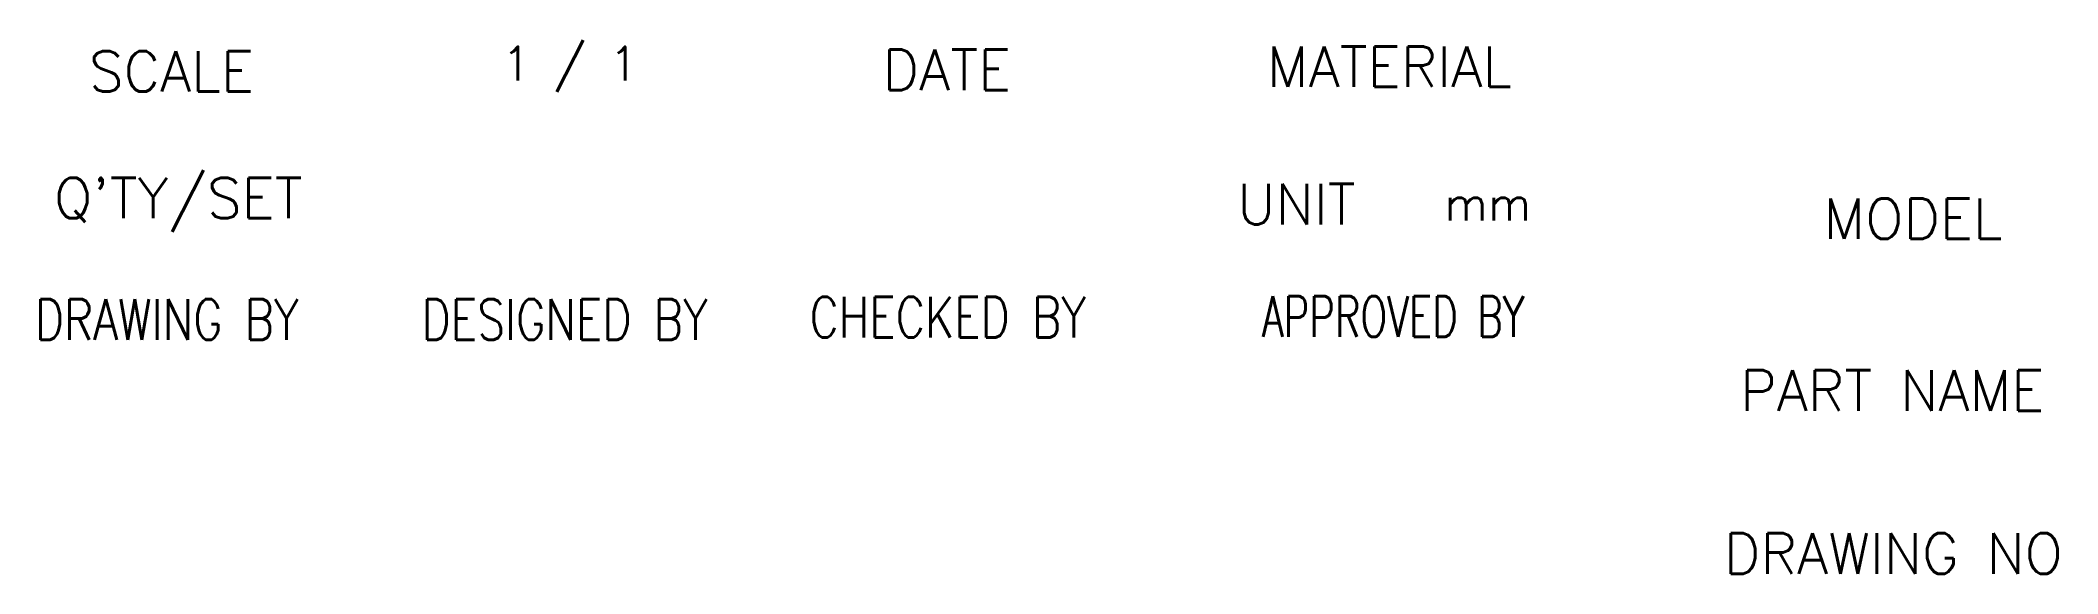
# Model space of a CAD drawing. Header units: millimetres. Extents: x 2448 to 4464, y 45 to 865.
# Drawn here: x 3962.4 to 4069.8, y 360.6 to 389.1 of the extents above.
import ezdxf

# ---------------------------------------------------------------- set-up
doc = ezdxf.new("R2010")
doc.units = ezdxf.units.MM
doc.header["$LTSCALE"] = 0.1
doc.layers.add('6', color=2, linetype='Continuous')
doc.styles.add('GHS', font='romans', dxfattribs={"bigfont": 'ghs'})

msp = doc.modelspace()

# ---------------------------------------------------------------- texts
at = {"layer": '6', "style": 'GHS'}
for s, height, p in [('1 / 1', 1.8, (3986.941, 386.914)), ('SCALE', 2.16, (3964.938, 386.322)), ('DATE', 2.16, (4007.214, 386.402)), ('MATERIAL', 2.16, (4027.687, 386.575)), ("Q'TY/SET", 2.16, (3963.083, 379.573)), ('UNIT', 2.16, (4026.109, 379.246)), ('mm', 1.8, (4037.143, 379.461)), ('MODEL', 2.16, (4057.331, 378.474)), ('PART NAME', 2.16, (4052.9, 369.318)), ('DRAWING NO', 2.16, (4052.032, 360.631))]:
    msp.add_text(s, height=height, dxfattribs=at).set_placement(p)
for s, width, p in [('DRAWING BY', 0.8, (3962.06, 373.102)), ('DESIGNED BY', 0.8, (3982.661, 373.102)), ('CHECKED BY', 0.8, (4003.328, 373.224)), ('APPROVED BY', 0.7, (4027.417, 373.257))]:
    msp.add_text(s, height=2.16, dxfattribs=dict(at, width=width)).set_placement(p)

doc.saveas('drawing.dxf')
